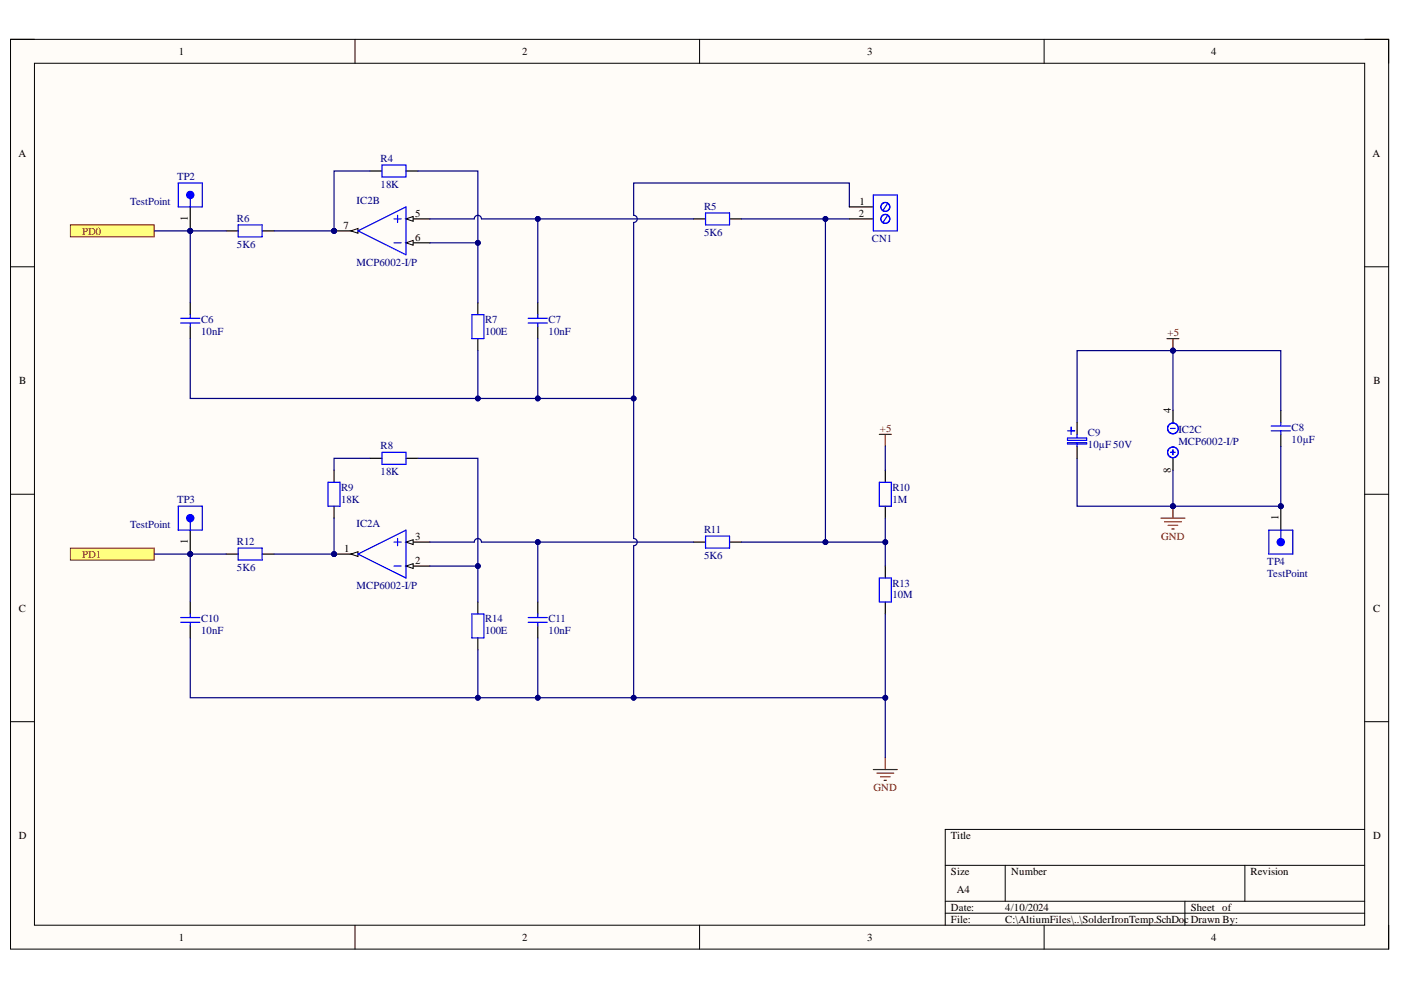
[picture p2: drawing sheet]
<svg xmlns="http://www.w3.org/2000/svg" width="297mm" height="210mm" viewBox="0 0 297 210" stroke-linecap="round" stroke-linejoin="round" font-family="sans-serif">
<defs><g id="words">
<g font-size="2.3">
<text x="37.9" y="11.7">1</text>
<text x="110.7" y="11.7">2</text>
<text x="183.9" y="11.7">3</text>
<text x="256.8" y="11.7">4</text>
<text x="3.9" y="33.3">A</text>
<text x="291" y="33.3">A</text>
<text x="39.8" y="46.8" transform="rotate(-90 39.8 46.8)">1</text>
<text x="88" y="46">5</text>
<text x="182.1" y="46">2</text>
<text x="182.3" y="43.4">1</text>
<text x="72.8" y="48.5">7</text>
<text x="88" y="51">6</text>
<text x="4.1" y="81.4">B</text>
<text x="291.2" y="81.4">B</text>
<text x="248.2" y="87.5" transform="rotate(-90 248.2 87.5)">4</text>
<text x="248.2" y="100.2" transform="rotate(-90 248.2 100.2)">8</text>
<text x="271.1" y="110.3" transform="rotate(-90 271.1 110.3)">1</text>
<text x="39.8" y="115.3" transform="rotate(-90 39.8 115.3)">1</text>
<text x="73" y="117">1</text>
<text x="88" y="114.5">3</text>
<text x="88" y="119.5">2</text>
<text x="4" y="129.7">C</text>
<text x="291.1" y="129.7">C</text>
<text x="4" y="177.9">D</text>
<text x="201.6" y="177.9">Title</text>
<text x="291.1" y="177.9">D</text>
<text x="201.6" y="185.5">Size</text>
<text x="214.4" y="185.5">Number</text>
<text x="265.1" y="185.5">Revision</text>
<text x="202.9" y="189.3">A4</text>
<text x="201.6" y="193.1">Date:</text>
<text x="201.6" y="195.7">File:</text>
<text x="213.1" y="193.1">4/10/2024</text>
<text x="213.1" y="195.7">C:\AltiumFiles\..\SolderIronTemp.SchDocDrawn By:</text>
<text x="252.5" y="193.1">Sheet of</text>
<text x="37.9" y="199.5">1</text>
<text x="110.7" y="199.5">2</text>
<text x="183.9" y="199.5">3</text>
<text x="256.8" y="199.5">4</text>
</g>
<g font-size="2.3" fill="#000080">
<text x="80.7" y="34.3">R4</text>
<text x="37.6" y="38.1">TP2</text>
<text x="80.7" y="39.9">18K</text>
<text x="27.6" y="43.4">TestPoint</text>
<text x="50.2" y="47">R6</text>
<text x="75.6" y="43.2">IC2B</text>
<text x="149.3" y="44.4">R5</text>
<text x="50.2" y="52.5">5K6</text>
<text x="149.3" y="50">5K6</text>
<text x="184.9" y="51.3">CN1</text>
<text x="75.6" y="56.3">MCP6002-I/P</text>
<text x="42.6" y="68.5">C6</text>
<text x="42.6" y="71">10nF</text>
<text x="102.8" y="68.5">R7</text>
<text x="102.8" y="71">100E</text>
<text x="116.3" y="68.5">C7</text>
<text x="116.3" y="71">10nF</text>
<text x="80.7" y="95.2">R8</text>
<text x="230.6" y="92.4">C9</text>
<text x="230.6" y="95">10µF 50V</text>
<text x="249.8" y="91.7">IC2C</text>
<text x="249.8" y="94.3">MCP6002-I/P</text>
<text x="273.9" y="91.4">C8</text>
<text x="273.9" y="93.9">10µF</text>
<text x="80.7" y="100.8">18K</text>
<text x="37.6" y="106.6">TP3</text>
<text x="72.3" y="104.1">R9</text>
<text x="72.3" y="106.6">18K</text>
<text x="189.2" y="104.1">R10</text>
<text x="189.2" y="106.6">1M</text>
<text x="27.6" y="111.9">TestPoint</text>
<text x="75.6" y="111.7">IC2A</text>
<text x="149.3" y="112.9">R11</text>
<text x="50.2" y="115.5">R12</text>
<text x="149.3" y="118.5">5K6</text>
<text x="268.7" y="119.8">TP4</text>
<text x="50.2" y="121.1">5K6</text>
<text x="75.6" y="124.9">MCP6002-I/P</text>
<text x="189.2" y="124.4">R13</text>
<text x="268.7" y="122.3">TestPoint</text>
<text x="42.6" y="132">C10</text>
<text x="102.8" y="132">R14</text>
<text x="116.3" y="132">C11</text>
<text x="189.2" y="126.9">10M</text>
<text x="42.6" y="134.5">10nF</text>
<text x="102.8" y="134.5">100E</text>
<text x="116.3" y="134.5">10nF</text>
</g>
<g font-size="2.3" fill="#800000">
<text x="17.4" y="49.8">PD0</text>
<text x="247.5" y="71.3">+5</text>
<text x="186.6" y="91.7">+5</text>
<text x="17.4" y="118.3">PD1</text>
<text x="246.2" y="114.5">GND</text>
<text x="185.2" y="167.8">GND</text>
</g>
</g></defs>
<path d="M2.2 8.3h292.2v192.9h-292.2z" fill-rule="evenodd" fill="#fffcf8"/>
<path d="M2.2 8.3h292.2v192.9h-292.2z" fill="none" stroke="#000" stroke-width=".21"/>
<path d="M7.3 13.4h282v182.8h-282z" fill-rule="evenodd" fill="#fffcf8"/>
<g fill="none" stroke="#000" stroke-width=".21">
<path d="M2.2 8.3h5.1M7.3 13.4h282v182.8h-282zM75.3 8.3v5.1M148.3 8.3v5.1M221.4 8.3v5.1M289.3 8.3h5.1v5.1M2.2 56.6h5.1M289.3 56.6h5.1M2.2 104.8h5.1M289.3 104.8h5.1M2.2 153h5.1M289.3 153h5.1"/>
<path d="M289.3 175.9h-88.9v20.3M75.3 196.2v5M148.3 196.2v5M200.4 183.5h88.9M200.4 191.1h88.9M200.4 193.6h88.9M213.1 183.5v7.6M221.4 196.2v5M251.2 191.1v5.1M263.9 183.5v7.6M294.4 196.2v5"/>
</g>
<g fill="none" stroke="#000" stroke-width=".25">
<path d="M78.4 36.3h2.6M86.1 36.3h2.5M48 49h2.5M55.6 49h2.5M147 46.4h2.6M154.7 46.4h2.5M40.3 64.2v2.5M40.3 69.3v2.5M101.3 64.2v2.5M101.3 71.8v2.5M114 64.2v2.5M114 69.3v2.5"/>
<path d="M187.7 99.7v2.6M187.7 107.3v2.6M40.3 127.6v2.6M40.3 132.7v2.5M101.3 127.6v2.6M101.3 135.2v2.6M114 127.6v2.6M114 132.7v2.5M187.7 120v2.6M187.7 127.6v2.6"/>
</g>
<g fill="none" stroke="#00f" stroke-width=".25">
<path d="M81 35h5.1v2.5h-5.1zM50.5 47.7h5.1v2.5h-5.1zM149.6 45.1h5.1v2.6h-5.1zM38.3 67.5h4.1M38.3 68.5h4.1M40.3 66.7v.8M40.3 68.5v.8M100 66.7h2.6v5.1h-2.6zM112 67.5h4.1M112 68.5h4.1M114 66.7v.8M114 68.5v.8"/>
<path d="M186.4 102.3h2.6v5h-2.6zM38.3 130.9h4.1M38.3 131.9h4.1M40.3 130.2v.7M40.3 131.9v.8M100 130.2h2.6v5h-2.6zM112 130.9h4.1M112 131.9h4.1M114 130.2v.7M114 131.9v.8M186.4 122.6h2.6v5h-2.6z"/>
</g>
<circle cx="70.8" cy="117.5" r=".51" fill="#000080"/>
<circle cx="70.8" cy="117.5" r=".51" fill="none" stroke="#000080" stroke-width=".21"/>
<path d="M86.1 114.9h5.1" fill="none" stroke="#000" stroke-width=".25"/>
<path d="M86.1 114.9l1.5-.5v1.1z" fill="#f8fcff"/>
<path d="M86.1 114.9l1.5-.5v1.1z" fill="none" stroke="#000" stroke-width=".21"/>
<path d="M86.1 120h5.1" fill="none" stroke="#000" stroke-width=".25"/>
<path d="M86.1 120l1.5-.5v1z" fill="#f8fcff"/>
<path d="M86.1 120l1.5-.5v1z" fill="none" stroke="#000" stroke-width=".21"/>
<path d="M70.8 117.5h5.1" fill="none" stroke="#000" stroke-width=".25"/>
<path d="M74.4 117.5l1.5-.5v1z" fill="#f8fcff"/>
<path d="M74.4 117.5l1.5-.5v1z" fill="none" stroke="#000" stroke-width=".21"/>
<circle cx="70.8" cy="117.5" r=".51" fill="#000080"/>
<circle cx="70.8" cy="117.5" r=".51" fill="none" stroke="#000080" stroke-width=".21"/>
<path d="M75.9 117.5l10.2-5.1v10.2zM83.5 114.9h1.6M84.3 114.2v1.5M83.5 120h1.6" fill="none" stroke="#00f" stroke-width=".25"/>
<circle cx="70.8" cy="49" r=".51" fill="#000080"/>
<circle cx="70.8" cy="49" r=".51" fill="none" stroke="#000080" stroke-width=".21"/>
<path d="M70.8 49h5.1" fill="none" stroke="#000" stroke-width=".25"/>
<path d="M74.4 49l1.5-.6v1.1z" fill="#f8fcff"/>
<path d="M74.4 49l1.5-.6v1.1z" fill="none" stroke="#000" stroke-width=".21"/>
<circle cx="70.8" cy="49" r=".51" fill="#000080"/>
<circle cx="70.8" cy="49" r=".51" fill="none" stroke="#000080" stroke-width=".21"/>
<path d="M86.1 46.4h5.1" fill="none" stroke="#000" stroke-width=".25"/>
<path d="M86.1 46.4l1.5-.5v1z" fill="#f8fcff"/>
<path d="M86.1 46.4l1.5-.5v1z" fill="none" stroke="#000" stroke-width=".21"/>
<path d="M86.1 51.5h5.1" fill="none" stroke="#000" stroke-width=".25"/>
<path d="M86.1 51.5l1.5-.5v1z" fill="#f8fcff"/>
<path d="M86.1 51.5l1.5-.5v1z" fill="none" stroke="#000" stroke-width=".21"/>
<g fill="none" stroke="#00f" stroke-width=".25">
<path d="M75.9 49l10.2-5.1v10.1zM83.5 51.5h1.6M83.5 46.4h1.6M84.3 45.7v1.5M81 95.9h5.1v2.5h-5.1zM248.2 95.9h1M248.2 90.8h1M248.7 95.4v1M269.5 90.3h4.1M269.5 91.3h4.1M271.6 89.6v.7M271.6 91.3v.8"/>
<path d="M50.5 116.2h5.1v2.5h-5.1zM69.6 102.3h2.5v5h-2.5zM149.6 113.7h5.1v2.5h-5.1z"/>
<circle cx="248.7" cy="95.9" r="1.14"/>
<circle cx="248.7" cy="90.8" r="1.14"/>
</g>
<path d="M70.8 99.7v2.6M78.4 97.2h2.6M86.1 97.2h2.5M248.7 87v2.6M248.7 97.2v2.5M271.6 87v2.6M271.6 92.1v2.5M48 117.5h2.5M55.6 117.5h2.5M70.8 107.3v2.6M147 114.9h2.6M154.7 114.9h2.5" fill="none" stroke="#000" stroke-width=".25"/>
<path d="M186.4 92.1h2.6M187.7 92.1v2.5M185.2 163.2h5M185.9 163.9h3.6M186.7 164.7h2M187.4 165.5h.6M187.7 160.6v2.6" fill="none" stroke="#800000" stroke-width=".25"/>
<path d="M14.9 47.7h17.8v2.5h-17.8z" fill-rule="evenodd" fill="#ffff80"/>
<path d="M14.9 47.7h17.8v2.5h-17.8z" fill="none" stroke="#800000" stroke-width=".21"/>
<path d="M14.9 116.2h17.8v2.5h-17.8z" fill-rule="evenodd" fill="#ffff80"/>
<path d="M14.9 116.2h17.8v2.5h-17.8z" fill="none" stroke="#800000" stroke-width=".21"/>
<path d="M246.1 109.9h5.1M246.9 110.6h3.6M247.7 111.4h2M248.4 112.2h.5M248.7 107.3v2.6" fill="none" stroke="#800000" stroke-width=".25"/>
<circle cx="248.7" cy="107.3" r=".51" fill="#000080"/>
<circle cx="248.7" cy="107.3" r=".51" fill="none" stroke="#000080" stroke-width=".21"/>
<path d="M247.4 71.8h2.6M248.7 71.8v2.5" fill="none" stroke="#800000" stroke-width=".25"/>
<circle cx="248.7" cy="74.3" r=".51" fill="#000080"/>
<circle cx="248.7" cy="74.3" r=".51" fill="none" stroke="#000080" stroke-width=".21"/>
<path d="M187.7 94.6v5.1M187.7 130.2v30.4" fill="none" stroke="#000080" stroke-width=".25"/>
<circle cx="187.7" cy="147.9" r=".51" fill="#000080"/>
<circle cx="187.7" cy="147.9" r=".51" fill="none" stroke="#000080" stroke-width=".21"/>
<path d="M40.3 71.8v12.7h73.7v-12.7" fill="none" stroke="#000080" stroke-width=".25"/>
<circle cx="114" cy="84.5" r=".51" fill="#000080"/>
<circle cx="114" cy="84.5" r=".51" fill="none" stroke="#000080" stroke-width=".21"/>
<circle cx="101.3" cy="84.5" r=".51" fill="#000080"/>
<circle cx="101.3" cy="84.5" r=".51" fill="none" stroke="#000080" stroke-width=".21"/>
<path d="M101.3 74.3v10.2" fill="none" stroke="#000080" stroke-width=".25"/>
<circle cx="101.3" cy="84.5" r=".51" fill="#000080"/>
<circle cx="101.3" cy="84.5" r=".51" fill="none" stroke="#000080" stroke-width=".21"/>
<path d="M48 49h-7.7v15.2" fill="none" stroke="#000080" stroke-width=".25"/>
<circle cx="40.3" cy="49" r=".51" fill="#000080"/>
<circle cx="40.3" cy="49" r=".51" fill="none" stroke="#000080" stroke-width=".21"/>
<path d="M78.4 97.2h-7.6v2.5M48 117.5h-7.7v10.1" fill="none" stroke="#000080" stroke-width=".25"/>
<circle cx="40.3" cy="117.5" r=".51" fill="#000080"/>
<circle cx="40.3" cy="117.5" r=".51" fill="none" stroke="#000080" stroke-width=".21"/>
<path d="M147 114.9h-33v12.7" fill="none" stroke="#000080" stroke-width=".25"/>
<circle cx="114" cy="114.9" r=".51" fill="#000080"/>
<circle cx="114" cy="114.9" r=".51" fill="none" stroke="#000080" stroke-width=".21"/>
<path d="M70.8 109.9v7.6h-12.7" fill="none" stroke="#000080" stroke-width=".25"/>
<circle cx="70.8" cy="117.5" r=".51" fill="#000080"/>
<circle cx="70.8" cy="117.5" r=".51" fill="none" stroke="#000080" stroke-width=".21"/>
<path d="M88.6 97.2h12.7v30.4" fill="none" stroke="#000080" stroke-width=".25"/>
<circle cx="101.3" cy="120" r=".51" fill="#000080"/>
<circle cx="101.3" cy="120" r=".51" fill="none" stroke="#000080" stroke-width=".21"/>
<path d="M78.4 36.3h-7.6v12.7" fill="none" stroke="#000080" stroke-width=".25"/>
<circle cx="70.8" cy="49" r=".51" fill="#000080"/>
<circle cx="70.8" cy="49" r=".51" fill="none" stroke="#000080" stroke-width=".21"/>
<path d="M58.1 49h12.7" fill="none" stroke="#000080" stroke-width=".25"/>
<circle cx="70.8" cy="49" r=".51" fill="#000080"/>
<circle cx="70.8" cy="49" r=".51" fill="none" stroke="#000080" stroke-width=".21"/>
<path d="M101.3 137.8v10.1" fill="none" stroke="#000080" stroke-width=".25"/>
<circle cx="101.3" cy="147.9" r=".51" fill="#000080"/>
<circle cx="101.3" cy="147.9" r=".51" fill="none" stroke="#000080" stroke-width=".21"/>
<path d="M88.6 36.3h12.7v27.9" fill="none" stroke="#000080" stroke-width=".25"/>
<circle cx="101.3" cy="51.5" r=".51" fill="#000080"/>
<circle cx="101.3" cy="51.5" r=".51" fill="none" stroke="#000080" stroke-width=".21"/>
<path d="M91.2 46.4h9.4a.76 .76 0 0 1 .7-.7 .76 .76 0 0 1 .8 .7h44.9" fill="none" stroke="#000080" stroke-width=".25"/>
<circle cx="114" cy="46.4" r=".51" fill="#000080"/>
<circle cx="114" cy="46.4" r=".51" fill="none" stroke="#000080" stroke-width=".21"/>
<path d="M91.2 51.5h10.1" fill="none" stroke="#000080" stroke-width=".25"/>
<circle cx="101.3" cy="51.5" r=".51" fill="#000080"/>
<circle cx="101.3" cy="51.5" r=".51" fill="none" stroke="#000080" stroke-width=".21"/>
<path d="M114 46.4v17.8" fill="none" stroke="#000080" stroke-width=".25"/>
<circle cx="114" cy="46.4" r=".51" fill="#000080"/>
<circle cx="114" cy="46.4" r=".51" fill="none" stroke="#000080" stroke-width=".21"/>
<path d="M180.1 43.9v-5.1h-45.8v6.9a.76 .76 0 0 1 .8 .7 .76 .76 0 0 1-.8 .8v37.3h-20.3" fill="none" stroke="#000080" stroke-width=".25"/>
<circle cx="114" cy="84.5" r=".51" fill="#000080"/>
<circle cx="114" cy="84.5" r=".51" fill="none" stroke="#000080" stroke-width=".21"/>
<circle cx="134.3" cy="84.5" r=".51" fill="#000080"/>
<circle cx="134.3" cy="84.5" r=".51" fill="none" stroke="#000080" stroke-width=".21"/>
<path d="M187.7 109.9v10.1" fill="none" stroke="#000080" stroke-width=".25"/>
<circle cx="187.7" cy="114.9" r=".51" fill="#000080"/>
<circle cx="187.7" cy="114.9" r=".51" fill="none" stroke="#000080" stroke-width=".21"/>
<path d="M91.2 114.9h9.4a.76 .76 0 0 1 .7-.7 .76 .76 0 0 1 .8 .7h11.9" fill="none" stroke="#000080" stroke-width=".25"/>
<circle cx="114" cy="114.9" r=".51" fill="#000080"/>
<circle cx="114" cy="114.9" r=".51" fill="none" stroke="#000080" stroke-width=".21"/>
<path d="M32.7 49h7.6" fill="none" stroke="#000080" stroke-width=".25"/>
<circle cx="40.3" cy="49" r=".51" fill="#000080"/>
<circle cx="40.3" cy="49" r=".51" fill="none" stroke="#000080" stroke-width=".21"/>
<path d="M32.7 117.5h7.6" fill="none" stroke="#000080" stroke-width=".25"/>
<circle cx="40.3" cy="117.5" r=".51" fill="#000080"/>
<circle cx="40.3" cy="117.5" r=".51" fill="none" stroke="#000080" stroke-width=".21"/>
<path d="M248.7 87v-12.7h-20.3v15.3" fill="none" stroke="#000080" stroke-width=".25"/>
<circle cx="248.7" cy="74.3" r=".51" fill="#000080"/>
<circle cx="248.7" cy="74.3" r=".51" fill="none" stroke="#000080" stroke-width=".21"/>
<path d="M248.7 74.3h22.9v12.7" fill="none" stroke="#000080" stroke-width=".25"/>
<circle cx="248.7" cy="74.3" r=".51" fill="#000080"/>
<circle cx="248.7" cy="74.3" r=".51" fill="none" stroke="#000080" stroke-width=".21"/>
<path d="M271.6 94.6v12.7h-22.9v-7.6" fill="none" stroke="#000080" stroke-width=".25"/>
<circle cx="271.6" cy="107.3" r=".51" fill="#000080"/>
<circle cx="271.6" cy="107.3" r=".51" fill="none" stroke="#000080" stroke-width=".21"/>
<circle cx="248.7" cy="107.3" r=".51" fill="#000080"/>
<circle cx="248.7" cy="107.3" r=".51" fill="none" stroke="#000080" stroke-width=".21"/>
<path d="M228.4 97.2v10.1h20.3" fill="none" stroke="#000080" stroke-width=".25"/>
<circle cx="248.7" cy="107.3" r=".51" fill="#000080"/>
<circle cx="248.7" cy="107.3" r=".51" fill="none" stroke="#000080" stroke-width=".21"/>
<path d="M157.2 114.9h30.5" fill="none" stroke="#000080" stroke-width=".25"/>
<circle cx="187.7" cy="114.9" r=".51" fill="#000080"/>
<circle cx="187.7" cy="114.9" r=".51" fill="none" stroke="#000080" stroke-width=".21"/>
<circle cx="175" cy="114.9" r=".51" fill="#000080"/>
<circle cx="175" cy="114.9" r=".51" fill="none" stroke="#000080" stroke-width=".21"/>
<path d="M157.2 46.4h22.9" fill="none" stroke="#000080" stroke-width=".25"/>
<circle cx="175" cy="46.4" r=".51" fill="#000080"/>
<circle cx="175" cy="46.4" r=".51" fill="none" stroke="#000080" stroke-width=".21"/>
<path d="M40.3 135.3v12.6h147.4" fill="none" stroke="#000080" stroke-width=".25"/>
<circle cx="101.3" cy="147.9" r=".51" fill="#000080"/>
<circle cx="101.3" cy="147.9" r=".51" fill="none" stroke="#000080" stroke-width=".21"/>
<circle cx="114" cy="147.9" r=".51" fill="#000080"/>
<circle cx="114" cy="147.9" r=".51" fill="none" stroke="#000080" stroke-width=".21"/>
<circle cx="134.3" cy="147.9" r=".51" fill="#000080"/>
<circle cx="134.3" cy="147.9" r=".51" fill="none" stroke="#000080" stroke-width=".21"/>
<circle cx="187.7" cy="147.9" r=".51" fill="#000080"/>
<circle cx="187.7" cy="147.9" r=".51" fill="none" stroke="#000080" stroke-width=".21"/>
<path d="M114 135.2v12.7" fill="none" stroke="#000080" stroke-width=".25"/>
<circle cx="114" cy="147.9" r=".51" fill="#000080"/>
<circle cx="114" cy="147.9" r=".51" fill="none" stroke="#000080" stroke-width=".21"/>
<path d="M175 46.4v68.5" fill="none" stroke="#000080" stroke-width=".25"/>
<circle cx="175" cy="114.9" r=".51" fill="#000080"/>
<circle cx="175" cy="114.9" r=".51" fill="none" stroke="#000080" stroke-width=".21"/>
<circle cx="175" cy="46.4" r=".51" fill="#000080"/>
<circle cx="175" cy="46.4" r=".51" fill="none" stroke="#000080" stroke-width=".21"/>
<path d="M134.3 84.5v29.7a.76 .76 0 0 1 .8 .7 .76 .76 0 0 1-.8 .8v32.2" fill="none" stroke="#000080" stroke-width=".25"/>
<circle cx="134.3" cy="84.5" r=".51" fill="#000080"/>
<circle cx="134.3" cy="84.5" r=".51" fill="none" stroke="#000080" stroke-width=".21"/>
<circle cx="134.3" cy="147.9" r=".51" fill="#000080"/>
<circle cx="134.3" cy="147.9" r=".51" fill="none" stroke="#000080" stroke-width=".21"/>
<path d="M180.1 43.9h5.1M180.1 46.4h5.1M228.4 89.6v2.5M228.4 94.6v2.6" fill="none" stroke="#000" stroke-width=".25"/>
<g fill="none" stroke="#00f" stroke-width=".25">
<path d="M185.2 41.3h5v7.7h-5zM188.2 43.1l-1 1.5M188.2 45.7l-1 1.5M226.3 91.3h1.6M226.3 93.9h4.1v.2h-4.1zM226.3 92.9h4.1v.5h-4.1zM227.1 90.6v1.5M228.4 92.1v.8M228.4 93.9v.7"/>
<circle cx="187.7" cy="46.4" r=".95"/>
<circle cx="187.7" cy="43.9" r=".95"/>
</g>
<circle cx="271.6" cy="107.3" r=".51" fill="#000080"/>
<circle cx="271.6" cy="107.3" r=".51" fill="none" stroke="#000080" stroke-width=".21"/>
<path d="M271.6 107.3v5.1" fill="none" stroke="#000" stroke-width=".25"/>
<circle cx="271.6" cy="107.3" r=".51" fill="#000080"/>
<circle cx="271.6" cy="107.3" r=".51" fill="none" stroke="#000080" stroke-width=".21"/>
<path d="M269 112.4h5.1v5.1h-5.1zM271.6 112.4v1.8" fill="none" stroke="#00f" stroke-width=".25"/>
<circle cx="271.5" cy="114.9" r=".76" fill="#00f"/>
<circle cx="271.5" cy="114.9" r=".76" fill="none" stroke="#00f" stroke-width=".25"/>
<circle cx="40.3" cy="49" r=".51" fill="#000080"/>
<circle cx="40.3" cy="49" r=".51" fill="none" stroke="#000080" stroke-width=".21"/>
<path d="M40.3 43.9v5.1" fill="none" stroke="#000" stroke-width=".25"/>
<circle cx="40.3" cy="49" r=".51" fill="#000080"/>
<circle cx="40.3" cy="49" r=".51" fill="none" stroke="#000080" stroke-width=".21"/>
<path d="M37.8 38.8h5.1v5.1h-5.1zM40.3 42.1v1.8" fill="none" stroke="#00f" stroke-width=".25"/>
<circle cx="40.3" cy="41.3" r=".76" fill="#00f"/>
<circle cx="40.3" cy="41.3" r=".76" fill="none" stroke="#00f" stroke-width=".25"/>
<circle cx="40.3" cy="117.5" r=".51" fill="#000080"/>
<circle cx="40.3" cy="117.5" r=".51" fill="none" stroke="#000080" stroke-width=".21"/>
<path d="M40.3 112.4v5.1" fill="none" stroke="#000" stroke-width=".25"/>
<circle cx="40.3" cy="117.5" r=".51" fill="#000080"/>
<circle cx="40.3" cy="117.5" r=".51" fill="none" stroke="#000080" stroke-width=".21"/>
<path d="M37.8 107.3h5.1v5.1h-5.1zM40.3 110.6v1.8" fill="none" stroke="#00f" stroke-width=".25"/>
<circle cx="40.3" cy="109.9" r=".76" fill="#00f"/>
<circle cx="40.3" cy="109.9" r=".76" fill="none" stroke="#00f" stroke-width=".25"/>
<path d="M91.2 120h10.1" fill="none" stroke="#000080" stroke-width=".25"/>
<circle cx="101.3" cy="120" r=".51" fill="#000080"/>
<circle cx="101.3" cy="120" r=".51" fill="none" stroke="#000080" stroke-width=".21"/>
<use href="#words"/>
</svg>
